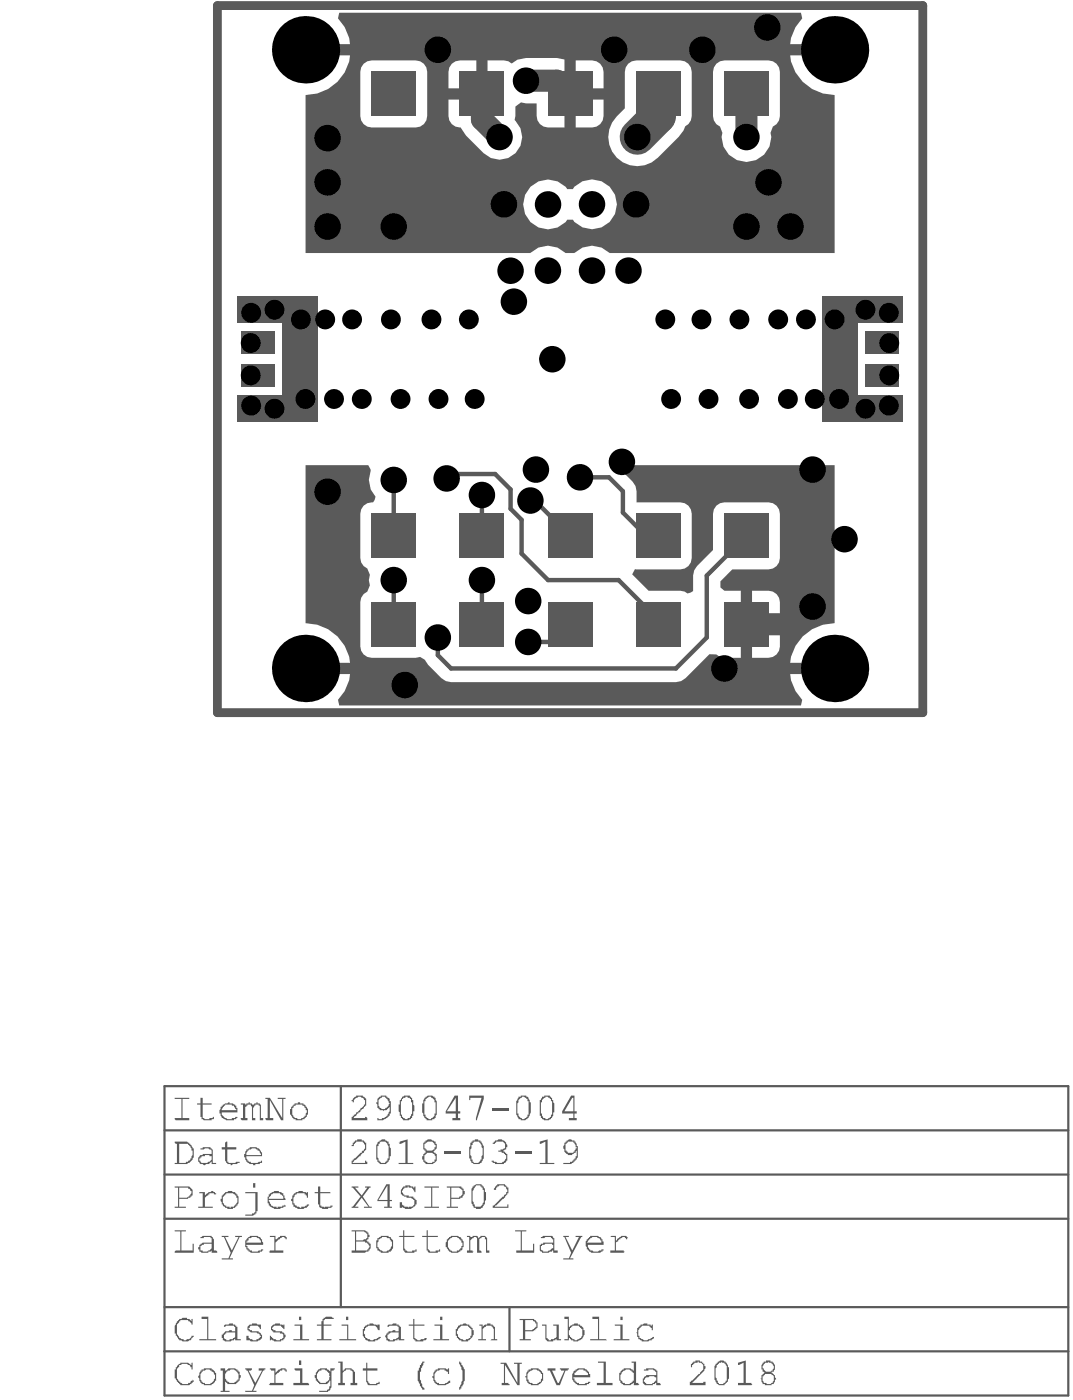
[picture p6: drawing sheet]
<svg xmlns="http://www.w3.org/2000/svg" width="81mm" height="105mm" viewBox="0 0 81 105" stroke-linecap="round" stroke-linejoin="round" font-family="sans-serif">
<path d="M16.4 .4h53.1v53.3h-53.1z" fill="none" stroke="#5a5a5a" stroke-width=".66"/>
<path d="M12.4 81.8h68v23.3h-68zM12.4 98.5h68M12.4 91.8h68M12.4 85.2h68M12.4 88.5h68M25.7 81.8v16.7M38.4 98.5v3.3M12.4 101.8h68" fill="none" stroke="#5a5a5a" stroke-width=".17"/>
<g fill="#5a5a5a">
<path d="M15 89.8h.4v.3l.4-.3a.38 .38 0 0 1 .5 .2h-.2a.24 .24 0 0 0-.2-.1 .24 .24 0 0 0-.2 .2l-.3 .1v.7h.6v.1h-1.1v-.1h.4v-1h-.3z"/>
<path d="M22.3 89.8l.5-.1 .3 .2 .1-.1v.4h-.1a.32 .32 0 0 0-.4-.3h-.1a.49 .49 0 0 0-.5 .4 .49 .49 0 0 0 .2 .5v.1l.4 .1v-.1h.2l.2-.2h.2a.73 .73 0 0 1-1.2 .1l-.2-.5h.1v-.2z"/>
<path d="M24 89.3l.1 .1v.4h.8v.1h-.8v.9l.1 .1 .3 .1v-.1l.5-.1v.2h-.3l-.1 .1a.42 .42 0 0 1-.6-.4h-.1v-.8h-.2v-.1h.2v-.4z"/>
<path d="M13.2 92.7h.8v.1h-.3v1.4h.8v-.5h.1v.7h-1.4v-.2h.4v-1.4h-.4z"/>
<path d="M16.7 93.1h.5v.1h-.3l.6 1 .5-1h-.3v-.1h.5v.1h-.2l-.7 1.6h.2v.1h-.8v-.1h.5l.2-.4-.5-1.2h-.2z"/>
<path d="M20.3 93.1h.4v.4l.2-.2a.52 .52 0 0 1 .7-.1v.2h-.1a.21 .21 0 0 0-.2-.2 .21 .21 0 0 0-.2 .2l-.4 .2v.6h.6v.2h-1l-.1-.1 .1-.1h.4v-1h-.4z"/>
<path d="M13.2 82.7h1v.1h-.5v1.4h.5v.2h-1v-.1v-.1h.5v-1.4h-.5z"/>
<path d="M15.1 82.7h.2v.4h.6v.1h-.6v.9a.28 .28 0 0 0 .2 .2 .28 .28 0 0 0 .3-.1h.2h.2l-.3 .1v.1h-.1a.55 .55 0 0 1-.6-.2h-.1v-1h-.3v-.1h.3z"/>
<path d="M18.1 83.1h.4v.1v-.1h.3l.3 .2 .2-.2h.3v.1v1h.2l.1 .1-.1 .1h-.2v-1a.21 .21 0 0 0-.3-.2 .21 .21 0 0 0-.2 .2v.1v.7h.1v.2h-.2v-1a.21 .21 0 0 0-.2-.2 .21 .21 0 0 0-.3 .2v.8h.1v.2h-.4l-.1-.2h.2v-1h-.2z"/>
<path d="M20 82.7h.3l.9 1.5v-1.4h-.3v-.1h.6v.1h-.2v1.6h-.1l-.9-1.5v1.3h.3v.2h-.5l-.1-.1v-.1h.2v-1.4h-.2z"/>
<path d="M17 86h.1v.4h.7v.2h-.7v.8a.43 .43 0 0 0 .6 .2l.1-.1h.2l-.1 .2-.5 .1v-.1h-.3l-.2-.3v-.8h-.2v-.2h.2v-.3z"/>
<path d="M40.8 99.8h.3v.8a.3 .3 0 0 0 .4 .4v-.1h.2l.2-.2v-.8h-.2v-.1h.4v1.1h.1v.1h-.3v-.2l-.2 .3a.39 .39 0 0 1-.5 0 .39 .39 0 0 1-.1-.5v-.7h-.3z"/>
<path d="M44.6 99.2h.5v1.7h.5l.1 .1h-1.3v-.1h.6v-1.5h-.4l-.1-.1z"/>
<path d="M48.2 99.8l.3-.1h.2v.1h.3v.1l.2-.1v.4h-.1a.32 .32 0 0 0-.5-.3h-.3l-.1 .1a.59 .59 0 0 0-.1 .6 .59 .59 0 0 0 .5 .4l.4-.1v-.1l.2-.1a.74 .74 0 0 1-1.1 .1l-.2-.4h.1v-.3z"/>
<path d="M13.6 102.7h.1a.55 .55 0 0 1 .6 .1l.2-.1v.5h-.1a.49 .49 0 0 0-.7-.4h-.2v.2a.44 .44 0 0 0-.2 .6v.2a.65 .65 0 0 0 .9 .4l.3-.3 .1 .2a.97 .97 0 0 1-1.1 .2l-.3-.4v-.7v-.2z"/>
<path d="M18.5 103.1h.5l-.1 .2h-.2l.5 .9 .5-.9h-.2v-.2h.5l-.2 .2-.7 1.5h.2v.1h-.8v-.1h.5l.1-.4-.5-1.1z"/>
<path d="M20.3 103.1h.4v.3l.1-.1a.55 .55 0 0 1 .8-.1v.1l-.2-.1-.3 .1-.4 .3v.6h.6l.1 .1-.1 .1h-1l-.1-.1 .1-.1h.4v-.9h-.3z"/>
<path d="M25.5 102.6h.3v.7a.54 .54 0 0 1 .5-.2 .54 .54 0 0 1 .4 .4v.7h.2v.2h-.5v-.2h.2v-.9l-.2-.1h-.3l-.3 .2v.8h.2v.2h-.5v-.2h.1v-1.5h-.1z"/>
<path d="M27.6 102.7h.1v.4h.7v.2h-.7v.7v.1a.43 .43 0 0 0 .6 .2v-.1l.3-.1v.2l-.4 .1a.42 .42 0 0 1-.6-.4v-.7h-.3l-.1-.1 .1-.1h.3z"/>
<path d="M31.8 102.6h.2l-.2 .3a1.72 1.72 0 0 0 .2 1.8h-.1a1.35 1.35 0 0 1-.3-1.7v-.2h.1z"/>
<path d="M32.8 103.2l.3-.1a.55 .55 0 0 1 .6 .2v-.2h.1v.4l-.1-.1a.55 .55 0 0 0-.6-.2 .55 .55 0 0 0-.4 .6 .32 .32 0 0 0 .4 .4v.1a.6 .6 0 0 0 .7-.3h.1v.2h-.1a.8 .8 0 0 1-1.2-.2l-.1-.3h.1v-.3z"/>
<path d="M34.6 102.6a1.18 1.18 0 0 1 .4 1.2v.2l-.2 .4h-.1v.3l-.1-.1a1.99 1.99 0 0 0 0-1.9z"/>
<path d="M37.7 102.7h.4l.9 1.5v-1.4h-.3v-.1h.6v.1h-.2v1.6h-.1l-1-1.6v1.4h.3l.1 .2h-.6v-.2h.1v-1.4h-.2z"/>
<path d="M41.2 103.1h.6v.2h-.2l.4 .9h.1l.4-.9h-.3v-.2h.6v.1l-.2 .1-.4 1.1h-.3l-.5-1.1h-.2z"/>
<path d="M45 102.6h.6v1.6h.5v.2h-1.2v-.2h.5v-1.5h-.4z"/>
<path d="M52.2 102.6h.2v-.1h.3v.1a.3 .3 0 0 1 .3 .3h.1a2.01 2.01 0 0 1-.7 1l-.4 .3h.9v-.1h.2v.3h-1.2v-.3l.7-.6a.68 .68 0 0 0 .3-.7l-.1-.1h-.2v-.1l-.2 .1a.3 .3 0 0 0-.3 .3h-.1v-.2z"/>
<path d="M55.6 102.7l.6-.2v1.7h.4l.1 .1-.1 .1h-1v-.2h.4v-1.5l-.4 .1z"/>
<path d="M13.5 99.4l.6-.1v.1h.1l.2 .1v-.1h.1v.4l-.2-.2a.87 .87 0 0 0-.7-.1 .57 .57 0 0 0-.3 .8 .61 .61 0 0 0 .4 .6 .61 .61 0 0 0 .7-.2v-.1h.2l-.1 .1a.6 .6 0 0 1-.9 .3l-.2-.1-.1-.3h-.1v-.1a1.28 1.28 0 0 1 .1-1z"/>
<path d="M15.2 99.2h.5v1.7h.6v.1h-1.3v-.1h.6v-1.5h-.4z"/>
<path d="M18.8 99.8h.2v-.1a.55 .55 0 0 1 .6 .2v-.1v.3a.51 .51 0 0 0-.7-.2l-.2 .2 .4 .2a.45 .45 0 0 1 .5 .3h.1a.49 .49 0 0 1-.6 .5l-.4-.1v-.1v.1h-.2v-.4h.2l.1 .3 .3 .1h.2v-.1h.2l.1-.2a.71 .71 0 0 0-.7-.3l-.1-.1a.27 .27 0 0 1-.2-.2 .27 .27 0 0 1 .2-.3z"/>
<path d="M20.6 99.8l.1-.1h.4v.1l.2 .1 .1-.1v.3h-.2a.43 .43 0 0 0-.5-.2l-.2 .2 .3 .2a.45 .45 0 0 1 .6 .3h.1a.32 .32 0 0 1-.3 .4v.1h-.5l-.3-.2-.1 .1v-.4l.3 .3 .2 .1h.3l.1-.1a.22 .22 0 0 0 .1-.3 .22 .22 0 0 0-.2-.1l-.1-.1a.38 .38 0 0 1-.5-.2h-.1v-.2z"/>
<path d="M24.4 99.3l.1-.1a.55 .55 0 0 1 .6 .2h-.2a.34 .34 0 0 0-.5 .2v.2h.6v.1h-.6v1h.6v.1h-1.1v-.1h.3v-1h-.3v-.1h.3v-.3h.1z"/>
<path d="M27.5 99.9l.3-.1v-.1h.3l.3 .2v-.1h.2v.4l-.2-.1a.51 .51 0 0 0-.7-.2 .53 .53 0 0 0-.3 .5 .53 .53 0 0 0 .4 .5l.3 .1 .4-.2v-.1h.2l-.2 .2a.73 .73 0 0 1-.9 .1 .73 .73 0 0 1-.3-.9h.1z"/>
<path d="M31.1 99.4h.1v.4h.8v.1h-.8v.8a.43 .43 0 0 0 .6 .2l.3-.1-.1 .2-.3 .1a.38 .38 0 0 1-.5-.2h-.1v-1h-.3v-.1h.3z"/>
<path d="M36.1 99.8h.2v.2l.2-.2h.2v-.1h.2v.1a.3 .3 0 0 1 .4 .3v.8h.1v.1h-.5l.3-.1v-.8h-.1a.38 .38 0 0 0-.5-.2l-.3 .2v.8h.3v.1h-.6v-.1h.3v-1h-.2z"/>
<path d="M26.5 89.4h.5v.1h-.3l.5 .6 .5-.6h-.2v-.1h.4l-.6 .8 .5 .7h.2v.1h-.6v-.1h.3l-.5-.7-.5 .7h.3v.1h-.5l.6-.8z"/>
<path d="M30.4 89.4h.1v-.1a.55 .55 0 0 1 .6 .2l.2-.1v.4h-.1l-.2-.3h-.2v-.1l-.2 .1a.3 .3 0 0 0-.3 .1 .3 .3 0 0 0 .1 .4v.1h.4v.1h.3l.1 .1a.32 .32 0 0 1 .2 .4 .32 .32 0 0 1-.3 .2 .48 .48 0 0 1-.7 .1l-.1-.1v.1h-.2v-.4h.2v.1l.1 .2h.3l.1 .1v-.1a.37 .37 0 0 0 .3-.1 .37 .37 0 0 0 .1-.4l-.3-.2h-.3a.34 .34 0 0 1-.4-.5z"/>
<path d="M32 89.4h1.1v.1h-.6v1.4h.6v.1h-1.1v-.1h.5v-1.4h-.5z"/>
<path d="M37.4 89.2h.1a.54 .54 0 0 1 .6 .1 .54 .54 0 0 1 .2 .5l-.4 .5-.6 .5v.1h.9v-.2h.1v.3h-1.2v-.2l.8-.6 .1-.2a.39 .39 0 0 0 .1-.6 .39 .39 0 0 0-.6 0l-.1 .1v.1h-.2z"/>
<path d="M26.8 82.5a.56 .56 0 0 1 .7 .2 .56 .56 0 0 1 0 .7l-.9 .8h.9h.1l.1 .2h-1.2v-.2l.6-.7a.43 .43 0 0 0 .4-.5 .43 .43 0 0 0-.5-.4l-.4 .5-.1-.2z"/>
<path d="M35.3 82.5h1.1v.3l-.5 1.6h-.1v-.2l.5-1.5h-.9v.2h-.1z"/>
<path d="M37 83.5h1.3v.1h-1.3z"/>
<path d="M26.7 85.9h.2v-.1h.3v.1a.32 .32 0 0 1 .4 .5 .78 .78 0 0 1-.5 .6l-.5 .6h.9v-.2h.1l.1 .3h-1.2v-.3l.7-.5v-.1a.44 .44 0 0 0 .2-.6 .44 .44 0 0 0-.6-.2l-.2 .2v.2h-.1z"/>
<path d="M30.1 86l.6-.2v1.8h.5l-.1 .1h-1.1v-.1h.5v-1.6l-.3 .2-.2-.1z"/>
<path d="M33.5 86.8h1.2v.1h-1.2z"/>
<path d="M37.3 85.9h.1a.53 .53 0 0 1 .6 .1 .53 .53 0 0 1 .1 .6l-.2 .1 .1 .1a.54 .54 0 0 1 .2 .5 .54 .54 0 0 1-.4 .4h-.5v-.1l-.3-.1v-.1h.2a.48 .48 0 0 0 .7 .1v-.1a.28 .28 0 0 0 .2-.2 .28 .28 0 0 0-.2-.3l-.1-.1h-.3v-.1l.3-.1a.31 .31 0 0 0 .3-.3 .31 .31 0 0 0-.2-.3h-.1a.38 .38 0 0 0-.5 .2h-.2z"/>
<path d="M38.8 86.8h1.2v.1h-1.2z"/>
<path d="M40.6 86l.6-.2v1.8h.5v.1h-1.1v-.1h.5v-1.6l-.4 .2h-.1z"/>
<path d="M21.2 22.3h2.7v9.5h-2.7z"/>
<path d="M61.9 22.3h2.7v9.5h-2.7z"/>
<path d="M17.9 29.8h3.3v2h-3.3z"/>
<path d="M18.1 25h2.6v1.7h-2.6z"/>
<path d="M17.9 22.3h3.3v2h-3.3z"/>
<path d="M64.6 29.8h3.3v2h-3.3z"/>
<path d="M64.6 22.3h3.3v2h-3.3z"/>
<path d="M65.2 25h2.5v1.7h-2.5z"/>
<path d="M18.1 27.5h2.6v1.7h-2.6z"/>
<path d="M65.2 27.5h2.5v1.7h-2.5z"/>
<path d="M13.5 89.5v.7h.6l.3-.3a.42 .42 0 0 0-.4-.4zM13.2 89.4h.8a.49 .49 0 0 1 .5 .7l-.2 .1h-.1v.1h-.7v.6h.5v.1h-.8v-.1h.2v-1.4h-.2z"/>
<path d="M17 89.9l-.1 .1a.56 .56 0 0 0 .2 .9 .56 .56 0 0 0 .8-.6l-.1-.1a.35 .35 0 0 0-.5-.3zM16.9 89.8h.2a.4 .4 0 0 1 .6 .1 .64 .64 0 0 1 0 1l-.2 .2h-.1a.72 .72 0 0 1-.8-.8h.1v-.2z"/>
<path d="M19.1 89.1h.1v.4h-.1zM18.5 89.8h.9v1.5h-.1a.32 .32 0 0 1-.4 .3h-.4v-.1h.5v-.1l.2-.1v-1.4h-.7z"/>
<path d="M20.4 90l-.2 .3h1.1a.43 .43 0 0 0-.5-.4zM20.3 89.9l.4-.2a.73 .73 0 0 1 .8 .7h-1.3l.1 .2a.45 .45 0 0 0 .5 .3v.1l.1-.1h.3l.2-.2 .1 .1-.1 .1a.83 .83 0 0 1-1.2-.2v-.5z"/>
<path d="M15.1 93.2l.4-.1a.45 .45 0 0 1 .6 .3v.8h.2l.1 .2h-.5v-.2l-.3 .2a.55 .55 0 0 1-.6-.2l-.1-.1a.67 .67 0 0 1 1-.5v-.2a.43 .43 0 0 0-.6-.2v.1h-.2zM15.2 93.8l-.1 .1v.3h.2v.1a.51 .51 0 0 0 .6-.5v-.1h-.6v.1z"/>
<path d="M18.7 93.3v.2l-.2 .1h1.1a.49 .49 0 0 0-.6-.4zM18.8 93.1a.76 .76 0 0 1 1 .7h-1.3l.1 .1a.3 .3 0 0 0 .4 .3l.1 .1a.55 .55 0 0 0 .5-.2h.2l-.2 .2a.97 .97 0 0 1-1.1-.2v-.2a.6 .6 0 0 1 .2-.7z"/>
<path d="M16.9 83.2l-.2 .4h1.1h-.1a.45 .45 0 0 0-.5-.4zM16.8 83.2l.2-.1a.63 .63 0 0 1 .9 .6v.1h-1.2a.6 .6 0 0 0 .8 .5v-.1h.2h.2a1.1 1.1 0 0 1-1.2 0l-.1-.3h-.1v-.3z"/>
<path d="M22.3 83.2l-.1 .1a.72 .72 0 0 0-.1 .9h.1a.63 .63 0 0 0 .9-.5l-.1-.1a.46 .46 0 0 0-.6-.4zM22.2 83.1h.2h.3a.64 .64 0 0 1 .5 .8 .64 .64 0 0 1-.7 .5h-.2l-.2-.2a.58 .58 0 0 1 .1-1z"/>
<path d="M13.5 86.2v1.4h.5v-.1a.42 .42 0 0 0 .4-.4l.1-.1v-.3h-.1v-.2l-.2-.2v-.1zM13.2 86h.9a.92 .92 0 0 1 .5 .9 .92 .92 0 0 1-.6 .8h-.8v-.1h.1v-1.4z"/>
<path d="M15.1 86.5l.3-.1a.38 .38 0 0 1 .5 .2h.1v1h.3v.1h-.4v-.2l-.1 .2-.5 .1-.4-.3v-.3l.2-.2h.2v-.1h.6v-.1a.42 .42 0 0 0-.6-.2h-.2zM15.2 87.1l-.2 .2a.35 .35 0 0 0 .5 .3l.4-.2v-.3h-.1v-.1z"/>
<path d="M18.7 86.6l-.2 .3v.1h1.1v-.2l-.2-.1a.4 .4 0 0 0-.6-.1zM18.5 86.6a.77 .77 0 0 1 1.2 .3v.2h-1.2a.32 .32 0 0 0 .4 .4v.1h.2a.55 .55 0 0 0 .5-.2h.1v.2l-.3 .1a.76 .76 0 0 1-1-.8h.1z"/>
<path d="M39.5 99.5v.7h.5l.2-.1a.24 .24 0 0 0 .2-.2 .24 .24 0 0 0-.1-.3l-.2-.1zM39.1 99.4h.9a.47 .47 0 0 1 .5 .5 .47 .47 0 0 1-.5 .4h-.5v.6h.5v.1h-.9v-.1h.3v-1.4h-.3z"/>
<path d="M43.1 99.9l-.1 .2a.51 .51 0 0 0 0 .7 .51 .51 0 0 0 .8-.1v-.1a.54 .54 0 0 0 0-.5 .54 .54 0 0 0-.5-.2zM42.5 99.2h.3v.9l.2-.2a.41 .41 0 0 1 .7 0 .62 .62 0 0 1 .2 .8 .62 .62 0 0 1-.8 .3l-.2-.2h-.1v.2h-.3v-.1h.2v-1.5h-.2z"/>
<path d="M46.7 99.2h.2v.3h-.2zM46.3 99.8h.6v1.1h.5v.1h-1.2v-.1h.5v-1h-.4z"/>
<path d="M15.3 103.3a.48 .48 0 0 0-.1 .7 .53 .53 0 0 0 .7 .2 .53 .53 0 0 0 .2-.7l-.2-.2a.4 .4 0 0 0-.6 0zM15.2 103.2h.1a.67 .67 0 0 1 1 .3 .67 .67 0 0 1-.7 .9 .67 .67 0 0 1-.6-.9z"/>
<path d="M16.6 103.1h.3v.2a.66 .66 0 0 1 1.1 .1v.1a.33 .33 0 0 1 0 .5l-.1 .1a.43 .43 0 0 1-.6 .2h-.2l-.2-.3v.8h.4v.1h-.7v-.1h.2v-1.5h-.2zM17.1 103.3a.47 .47 0 0 0-.1 .6 .47 .47 0 0 0 .5 .3h.1a.53 .53 0 0 0 .4-.6 .53 .53 0 0 0-.6-.4z"/>
<path d="M22.5 102.5h.2v.3h-.2zM22.2 103.1h.6v1.1h.4l.1 .2h-1.2v-.2h.5v-.9h-.3z"/>
<path d="M24 103.3a.47 .47 0 0 0-.1 .6 .47 .47 0 0 0 .4 .3h.1a.42 .42 0 0 0 .4-.4l.1-.1h-.1v-.3l-.2-.1a.32 .32 0 0 0-.5 0zM23.9 103.2l.3-.1a.6 .6 0 0 1 .7 .2v-.2h.3l-.1 .2h-.1v1.1a.43 .43 0 0 1-.5 .5h-.5v-.1h.6l.2-.2v-.2h.1v-.4h-.1a.51 .51 0 0 1-.7 .3 .66 .66 0 0 1-.2-1z"/>
<path d="M39.8 103.3v.1a.55 .55 0 0 0 .2 .8 .55 .55 0 0 0 .7-.2 .55 .55 0 0 0-.1-.7 .65 .65 0 0 0-.8 0zM39.8 103.2h.1a.67 .67 0 0 1 1 .5 .67 .67 0 0 1-.9 .7v-.1a.35 .35 0 0 1-.4-.5l-.1-.1h.1v-.3z"/>
<path d="M43.4 103.3l-.1 .1v.2h-.1h1.1a.3 .3 0 0 0-.4-.3v-.1zM43.3 103.2l.3-.1a.71 .71 0 0 1 .7 .3l.1 .1v.3h-1.2l.1 .1a.3 .3 0 0 0 .3 .3l.1 .1a.55 .55 0 0 0 .6-.2h.1l-.1 .2a.77 .77 0 0 1-.9 0 .77 .77 0 0 1-.3-.8z"/>
<path d="M47 103.1a.51 .51 0 0 1 .7 .2v-.6h-.1v-.1h.3v1.6l.2 .1v.1h-.4v-.3a.63 .63 0 0 1-.8 .2 .63 .63 0 0 1-.3-.8zM47 103.3a.55 .55 0 0 0-.3 .5 .55 .55 0 0 0 .4 .5h.2a.58 .58 0 0 0 .3-1 .4 .4 0 0 0-.6 0z"/>
<path d="M48.5 103.2l.3-.1a.47 .47 0 0 1 .7 .3v.8h.2v.2h-.3v-.2l-.2 .1v.1h-.2a.41 .41 0 0 1-.5-.1 .41 .41 0 0 1-.1-.4l.1-.1a.96 .96 0 0 1 .8-.2h.1a.36 .36 0 0 0-.1-.4 .36 .36 0 0 0-.4 0l-.1 .1h-.3zM48.6 103.8l-.1 .1a.32 .32 0 0 0 .4 .4h.2l.2-.2 .1-.1v-.2l-.2-.1z"/>
<path d="M54.1 102.7l-.2 .4v.7l.1 .3a.32 .32 0 0 0 .4 .2 .32 .32 0 0 0 .2-.3h.1v-.7a.63 .63 0 0 0-.4-.7v.1zM54 102.6a.51 .51 0 0 1 .8 .4h.1v.9l-.1 .2-.2 .1a.36 .36 0 0 1-.6 .1l-.2-.4v-1z"/>
<path d="M57.6 102.7a.39 .39 0 0 0-.1 .5 .39 .39 0 0 0 .6 .1 .39 .39 0 0 0 .1-.5l-.4-.2v.1zM57.6 103.5v.1a.34 .34 0 0 0 0 .6 .41 .41 0 0 0 .7-.3 .41 .41 0 0 0-.6-.4zM57.5 102.6h.1a.52 .52 0 0 1 .6 0 .52 .52 0 0 1 .1 .6v.1h-.2l.2 .3a.56 .56 0 0 1-.1 .7 .56 .56 0 0 1-.7 0h-.1l-.2-.4h.1v-.3l.3-.2-.3-.2v-.4z"/>
<path d="M16.9 99.8h.3l.1-.1h.2v.1a.3 .3 0 0 1 .4 .3v.8h.2v.1h-.4v-.2l-.1 .1a.63 .63 0 0 1-.7 .2l-.1-.2a.24 .24 0 0 1-.1-.2 .24 .24 0 0 1 .2-.2v-.2h.3l.1-.1 .4 .1v-.2a.43 .43 0 0 0-.6-.2l-.2 .1zM17 100.4v.1a.22 .22 0 0 0-.1 .2 .22 .22 0 0 0 .1 .2v.1h.3v-.1h.2l.2-.2v-.3z"/>
<path d="M22.5 99.2h.2v.3h-.2zM22.2 99.8h.6v1.1h.5v.1h-1.2v-.1h.5v-1h-.4z"/>
<path d="M26.1 99.2h.1v.3h-.1zM25.7 99.8h.5v1.1h.6v.1h-1.3v-.1h.6v-1h-.4z"/>
<path d="M29.3 99.8h.2l.1-.1h.2v.1a.3 .3 0 0 1 .4 .3v.8h.2v.1h-.4v-.2l-.1 .1a.63 .63 0 0 1-.6 .2l-.2-.2a.38 .38 0 0 1 .2-.5v-.1h.2l.1-.1 .4 .1v-.2a.43 .43 0 0 0-.6-.2l-.2 .1zM29.3 100.5l-.1 .1a.34 .34 0 0 0 .4 .4v-.1h.2l.2-.2v-.3h-.6z"/>
<path d="M33.1 99.2h.2v.3h-.2zM32.7 99.8h.6v1.1h.5v.1h-1.2v-.1h.5v-1h-.4z"/>
<path d="M34.7 99.9v.1a.47 .47 0 0 0-.3 .4 .47 .47 0 0 0 .3 .4 .32 .32 0 0 0 .5 .1 .45 .45 0 0 0 .3-.5v-.3h-.2a.43 .43 0 0 0-.6-.2zM34.5 99.9h.1a.66 .66 0 0 1 1 .3 .66 .66 0 0 1-.7 .9h-.2v-.1a.3 .3 0 0 1-.3-.4h-.1a.56 .56 0 0 1 .2-.6z"/>
<path d="M29.2 89.3l-.7 1.1h.7zM29.1 89.2h.2v1.2h.2v.1h-.2v.4h.2v.1h-.6v-.1h.3v-.4h-.8z"/>
<path d="M34 89.5v.7h.4a.39 .39 0 0 0 .4-.3 .39 .39 0 0 0-.2-.4zM33.6 89.4h1a.3 .3 0 0 1 .3 .3h.1v.3h-.1a.45 .45 0 0 1-.5 .3h-.4v.6h.5v.1h-.9v-.1h.3v-1.4h-.3z"/>
<path d="M35.8 89.3l-.1 .1a1.38 1.38 0 0 0 0 1.2v.3a.53 .53 0 0 0 .6-.1 .53 .53 0 0 0 .1-.6v-.6h-.1a.32 .32 0 0 0-.4-.3zM35.7 89.3l.1-.1a.38 .38 0 0 1 .5 .2h.1l.1 .4h.1v.6l-.1 .1v.2h-.1a.48 .48 0 0 1-.6 .4v-.1h-.1l-.2-.3v-.7a.56 .56 0 0 1 .2-.6z"/>
<path d="M28.8 82.6v.1a.42 .42 0 0 0-.2 .7 .34 .34 0 0 0 .6 0l.1-.3-.1-.3-.2-.2zM28.7 82.5a.38 .38 0 0 1 .5 .2l.1 .1 .1 .3a1.1 1.1 0 0 1-.2 1.1l-.4 .2h-.4l-.1-.1 .1-.1a.68 .68 0 0 0 .9-.6v-.2v.1a.46 .46 0 0 1-.6 .2 .46 .46 0 0 1-.3-.5l-.1-.1h.1v-.3z"/>
<path d="M30.4 82.7l-.1 .3h-.1v1h.1a.34 .34 0 0 0 .5 .2h.1l.1-.3v-.8h-.1v-.3l-.2-.1v-.1zM30.3 82.6l.1-.1a.38 .38 0 0 1 .5 .2l.2 .2v.3l.1 .1v.4l-.1 .1a.51 .51 0 0 1-.5 .6 .51 .51 0 0 1-.5-.6l-.1-.1v-.5h.1v-.3h.1z"/>
<path d="M32.1 82.7l-.1 .3v1a.33 .33 0 0 0 .3 .3 .33 .33 0 0 0 .3-.1l.1-.3h.1v-.8h-.1a.34 .34 0 0 0-.1-.4 .34 .34 0 0 0-.4 0zM32 82.6h.1a.51 .51 0 0 1 .8 .5v.6a.58 .58 0 0 1-.3 .6l-.1 .1a.38 .38 0 0 1-.5-.2l-.2-.4v-.7h.1v-.2z"/>
<path d="M34.3 82.7l-.7 1h.7zM34.2 82.5h.3v1.2h.2v.2h-.2v.3h.2v.2h-.6v-.2h.2v-.3h-.7v-.2z"/>
<path d="M39.3 82.6v.1a.66 .66 0 0 0-.3 .6v.6a.34 .34 0 0 0 .2 .3 .34 .34 0 0 0 .3 0l.3-.2v-1h-.1a.32 .32 0 0 0-.4-.4zM39 82.6h.2v-.1a.45 .45 0 0 1 .6 .3l.1 .3h.1v.6a.63 .63 0 0 1-1 .6l-.1-.3v-1z"/>
<path d="M41.1 82.6l-.3 .3v.2h-.1v.8l.1 .1a.34 .34 0 0 0 .5 .2l.3-.2v-1h-.1a.32 .32 0 0 0-.4-.4zM40.8 82.6h.2v-.1a.38 .38 0 0 1 .5 .2h.1v.2h.1v.2v.7v.2a.51 .51 0 0 1-.6 .4 .51 .51 0 0 1-.5-.6v-.9h.1z"/>
<path d="M43.1 82.7l-.6 1h.7v-1zM43 82.5h.3v1.2h.1v.2h-.1v.3h.1v.2h-.6v-.2h.4v-.3h-.9v-.2z"/>
<path d="M28.7 86l-.2 .2v.2h-.1v.8l.1 .1a.32 .32 0 0 0 .4 .3l.3-.2 .1-.5a.94 .94 0 0 0-.3-.9zM28.6 85.9a.4 .4 0 0 1 .6 .1l.1 .2v.2l.1 .1-.1 .9a.52 .52 0 0 1-.5 .3 .52 .52 0 0 1-.5-.5v-.6a.46 .46 0 0 1 .3-.6z"/>
<path d="M32 86.1a.39 .39 0 0 0 .1 .5 .39 .39 0 0 0 .5 0l.2-.2a.45 .45 0 0 0-.3-.4 .45 .45 0 0 0-.5 .1zM32.1 86.9a.38 .38 0 0 0-.1 .5l.2 .2h.3l.2-.2a.41 .41 0 0 0 0-.4 .41 .41 0 0 0-.5-.1zM32 85.9a.55 .55 0 0 1 .6 0 .55 .55 0 0 1 .3 .5l-.3 .4 .1 .1a.44 .44 0 0 1 .2 .5l-.1 .1a.87 .87 0 0 1-.8 .2l-.1-.2v-.1h-.1l.1-.5 .2-.1-.1-.1a.44 .44 0 0 1-.1-.6z"/>
<path d="M35.7 86l-.3 .6v.4l.2 .4a.32 .32 0 0 0 .3 .2 .32 .32 0 0 0 .3-.2h.1v-.3v-.1a.97 .97 0 0 0-.1-.8 .38 .38 0 0 0-.5-.2zM35.6 85.9a.59 .59 0 0 1 .8 .6v.2a.86 .86 0 0 1-.3 1 .46 .46 0 0 1-.7-.4h-.1v-.9h.1v-.3z"/>
<path d="M42.7 86v.1a.44 .44 0 0 0-.1 .6h.1a.38 .38 0 0 0 .5 .2l.1-.1a.47 .47 0 0 0 0-.6 .47 .47 0 0 0-.6-.2zM42.7 85.9a.4 .4 0 0 1 .6 .1 1.79 1.79 0 0 1 .1 1.4l-.2 .1a.63 .63 0 0 1-.7 .2l-.1-.1a.85 .85 0 0 0 .9-.4l.1-.1v-.4l-.3 .3h-.2a.42 .42 0 0 1-.4-.4l-.1-.2z"/>
<path d="M23 35h4.7l.2 .4a2 2 0 0 0 .4 2l-.2 .4a.87 .87 0 0 0-1 .9v3.3l.1 .4 .2 .2 .3 .2 .1 .5v.4v.4l-.1 .5-.3 .2-.2 .2-.1 .4v3.3a.86 .86 0 0 0 .9 .9h3.3a.76 .76 0 0 1 .9 .5l1 1 .4 .2 .4 .1h16.9l.4-.1 .3-.2 1.8-1.8h.5l.3 .2 .3 .1h1.3v-5.1h-1.3l-.3-.2v-.5l.9-.9h2.8a.86 .86 0 0 0 .8-.9v-3.3a.86 .86 0 0 0-.8-.9h-3.4a.86 .86 0 0 0-.8 .9v2.7l-1.2 1.2-.2 .4-.1 1.5-.4 .2-.6-.2h-2.4l-1.2-1.2 .2-.4h3.4a.86 .86 0 0 0 .9-.9v-3.3a.86 .86 0 0 0-.9-.9h-3.3a2.11 2.11 0 0 0-1.1-2.3l.2-.5h15.8v12a3.3 3.3 0 0 0-3.3 2.9h3.3v.9h-3.3l.1 .4 .3 .9 .5 .6-.1 .5h-34.8l-.1-.5 .6-.6 .3-.9 .1-.4h-3.4v-.9h3.4a3.3 3.3 0 0 0-3.4-2.9zM56.6 44.5v2.1h2.1v-1.2a.86 .86 0 0 0-.8-.9zM56.6 47.5v2.1h1.3a.86 .86 0 0 0 .8-.9v-1.2z"/>
<path d="M23 3.3h3.4l-.1-.4-.3-.9-.6-.6 .1-.4h34.8l.1 .4-.5 .6-.3 .9-.1 .4h3.3v.9h-3.3a3.3 3.3 0 0 0 3.3 3v11.9h-16.9a1.87 1.87 0 0 0-2.7 0h-.6a1.87 1.87 0 0 0-2.7 0h-16.9v-11.9a3.3 3.3 0 0 0 3.4-3h-3.4zM36.7 4.6v2.5h-.4v.4h-2.5v1.2a.98 .98 0 0 0 .9 .9l.4 .6 1.3 1.3a1.71 1.71 0 0 0 2.5 0 1.71 1.71 0 0 0-.2-2.5l.1-1 .4-.3 1.2 .1v.9a.86 .86 0 0 0 .9 .9h1.2v-5.1l-.6-.1h-2.3l-.6 .1-.5 .3-.2-.2h-.4zM43.3 4.6v2.1h2.1v-1.3a.86 .86 0 0 0-.8-.8zM34 4.8l-.2 .3v.3v1.3h2.1v-2.1h-1.3h-.3zM43.3 7.5v2.1h1.3a.86 .86 0 0 0 .8-.9v-1.2zM27.4 4.8l-.2 .3-.1 .3v3.3a.86 .86 0 0 0 .9 .9h3.3a.86 .86 0 0 0 .9-.9v-3.3a.86 .86 0 0 0-.9-.8h-3.3h-.3zM53.9 4.8l-.2 .3v.3v3.3v.4l.2 .3 .3 .1 .2 .5a1.85 1.85 0 0 0 1.8 2.2 1.85 1.85 0 0 0 1.8-2.2l.2-.5 .3-.1 .2-.3v-.4v-3.3a.86 .86 0 0 0-.8-.8h-3.4h-.3zM47.3 4.8l-.2 .3-.1 .3v2.8a2.63 2.63 0 0 0-1.1 2.7 2.19 2.19 0 0 0 3.6 1l1.6-1.6 .5-.8 .4-.4 .1-3.7a.86 .86 0 0 0-.9-.8h-3.3h-.3zM39.9 14.1a1.86 1.86 0 0 0 .1 2.7 1.86 1.86 0 0 0 2.7-.2h.4a1.86 1.86 0 0 0 2.8 .2 1.86 1.86 0 0 0-.1-2.8 1.86 1.86 0 0 0-2.7 .2h-.4a1.81 1.81 0 0 0-2.8-.1z"/>
</g>
<path d="M29.6 36.2v4.2M33.6 36l.4-.3h3.3l1.1 1.2v1.4l.9 .9v2.5l2 2h5.3l3 3v.3h.1M36.3 37.3v3.1M39.9 37.7h.4l2.6 2.7M43.7 36h2.1l1.1 1v1.6l1.7 1.8h1M29.6 43.7v3.3M36.3 43.7v3.3M42.9 47l-1.3 1.4h-1.8M56.2 40.4l-3 3v4.6l-2.3 2.4h-16.9l-1-1v-1.4" fill="none" stroke="#5a5a5a" stroke-width=".33"/>
<path d="M36.3 7.1v1.9l1.3 1.3M39.6 6.1h2.3l1 1M56.2 7.1v3.2M61.2 45.7l-1.3 1.3h-3.7" fill="none" stroke="#5a5a5a" stroke-width="1.7"/>
<path d="M49.6 7.1v1.6l-1.6 1.6" fill="none" stroke="#5a5a5a" stroke-width="2.7"/>
<g fill="#5a5a5a">
<path d="M30.4 92.7v.4h.8v.1h-.8v.8a.45 .45 0 0 0 .7 .2l.3-.1v.2l-.5 .1a.34 .34 0 0 1-.4 0 .34 .34 0 0 1-.1-.4v-.8h-.4l.1-.1h.3z"/>
<path d="M32.1 92.7h.1v.4h.8v.1h-.8v.9h.1a.38 .38 0 0 0 .5 .2v-.1h.3v-.1v.2l-.5 .1a.34 .34 0 0 1-.3 0 .34 .34 0 0 1-.2-.4v-.8h-.3v-.1h.3z"/>
<path d="M35.2 93.1h.2l.1 .1a.32 .32 0 0 1 .5 .1h.1a.32 .32 0 0 1 .3-.2 .32 .32 0 0 1 .3 .3v.8h.1v.2h-.2v-1h-.1v-.2h-.2l-.2 .2v.8l.2 .2h-.4v-1.1l-.1-.1h-.1l-.3 .3v.7l.3 .1-.1 .1h-.4v-.2h.1v-1h-.1z"/>
<path d="M38.8 92.7h.8v.1h-.3v1.4h.8v-.5h.1v.7h-1.3l-.1-.1 .1-.1h.3v-1.4h-.4z"/>
<path d="M42.4 93.1h.4v.1h-.2l.5 1 .5-1h-.3v-.1h.5l-.9 1.7h.3v.1h-.8v-.1h.4l.2-.4-.5-1.2h-.2z"/>
<path d="M46 93.1h.4v.4l.2-.2a.41 .41 0 0 1 .7 0l-.2 .1a.21 .21 0 0 0-.2-.2 .21 .21 0 0 0-.2 .2l-.3 .2v.6h.6v.1v.1h-1v-.2h.3v-1h-.3z"/>
<path d="M26.8 92.8v.7h.5l.2-.1a.31 .31 0 0 0 .1-.4 .31 .31 0 0 0-.3-.2zM26.8 93.5v.7h.7a.3 .3 0 0 0 .3-.1 .3 .3 0 0 0-.1-.4l-.2-.1v-.1zM26.5 92.7h.8a.32 .32 0 0 1 .4 .3h.1v.2l-.2 .3 .1 .1a.34 .34 0 0 1 0 .6v.1l-.2 .1h-1v-.2h.2v-1.4h-.2z"/>
<path d="M28.4 93.8a.55 .55 0 0 0 1.1 0 .55 .55 0 0 0-1.1 0zM28.4 93.3h.1a.87 .87 0 0 1 .8-.2v.1a.82 .82 0 0 1 .2 1 .97 .97 0 0 1-1.1 0v-.2h-.1v-.5h.1z"/>
<path d="M33.9 93.3a.58 .58 0 0 0-.2 .6 .58 .58 0 0 0 .6 .4l.1-.1a.3 .3 0 0 0 .3-.3h.1v-.3l-.2-.2a.48 .48 0 0 0-.7-.1zM33.8 93.2a.72 .72 0 0 1 .8 0 .72 .72 0 0 1 .3 .7 .68 .68 0 0 1-1 .4 .68 .68 0 0 1-.2-1z"/>
<path d="M40.7 93.2l.5-.1a.34 .34 0 0 1 .4 0 .34 .34 0 0 1 .1 .4v.7h.3v.2h-.3v-.2h-.1a.63 .63 0 0 1-.7 .2 .34 .34 0 0 1-.3-.5l.3-.3h.8a.34 .34 0 0 0-.5-.4l-.2 .1h-.3zM40.8 93.8l-.1 .1a.34 .34 0 0 0 .4 .4l.6-.3v-.2l-.1-.1z"/>
<path d="M44.4 93.3l-.2 .3h1.2h-.1a.49 .49 0 0 0-.7-.4zM44.4 93.1a.77 .77 0 0 1 1 .6v.1h-1.2h.1a.32 .32 0 0 0 .3 .4l.1 .1a.55 .55 0 0 0 .6-.2h.1v.1a1.04 1.04 0 0 1-1.2-.1v-.1a.57 .57 0 0 1 .2-.8z"/>
</g>
<g fill="#000">
<circle cx="23" cy="3.7" r="2.53"/>
<circle cx="24.7" cy="10.4" r="1"/>
<circle cx="24.7" cy="13.7" r="1"/>
<circle cx="24.7" cy="17.1" r="1"/>
<circle cx="29.6" cy="17.1" r="1"/>
<circle cx="33" cy="3.7" r="1"/>
<circle cx="37.6" cy="10.3" r="1"/>
<circle cx="37.9" cy="15.4" r="1"/>
<circle cx="39.6" cy="6.1" r="1"/>
<circle cx="41.3" cy="15.4" r="1"/>
<circle cx="44.6" cy="15.4" r="1"/>
<circle cx="46.2" cy="3.7" r="1"/>
<circle cx="47.9" cy="15.4" r="1"/>
<circle cx="48" cy="10.3" r="1"/>
<circle cx="52.9" cy="3.7" r="1"/>
<circle cx="56.2" cy="10.3" r="1"/>
<circle cx="56.2" cy="17.1" r="1"/>
<circle cx="57.8" cy="2.1" r="1"/>
<circle cx="57.9" cy="13.7" r="1"/>
<circle cx="59.5" cy="17.1" r="1"/>
<circle cx="62.8" cy="3.7" r="2.53"/>
<circle cx="18.9" cy="25.8" r=".75"/>
<circle cx="18.9" cy="28.3" r=".75"/>
<circle cx="18.9" cy="23.6" r=".75"/>
<circle cx="18.9" cy="30.6" r=".75"/>
<circle cx="20.7" cy="30.8" r=".75"/>
<circle cx="20.7" cy="23.3" r=".75"/>
<circle cx="22.7" cy="24.1" r=".75"/>
<circle cx="23" cy="30.1" r=".75"/>
<circle cx="24.5" cy="24.1" r=".75"/>
<circle cx="24.7" cy="37" r="1"/>
<circle cx="25.1" cy="30.1" r=".75"/>
<circle cx="26.5" cy="24.1" r=".75"/>
<circle cx="27.2" cy="30.1" r=".75"/>
<circle cx="29.4" cy="24.1" r=".75"/>
<circle cx="29.6" cy="36.2" r="1"/>
<circle cx="30.2" cy="30.1" r=".75"/>
<circle cx="32.5" cy="24.1" r=".75"/>
<circle cx="33" cy="30.1" r=".75"/>
<circle cx="33.6" cy="36" r="1"/>
<circle cx="35.3" cy="24.1" r=".75"/>
<circle cx="35.7" cy="30.1" r=".75"/>
<circle cx="36.3" cy="37.3" r="1"/>
<circle cx="38.4" cy="20.4" r="1"/>
<circle cx="38.7" cy="22.7" r="1"/>
<circle cx="39.9" cy="37.7" r="1"/>
<circle cx="40.3" cy="35.4" r="1"/>
<circle cx="41.3" cy="20.4" r="1"/>
<circle cx="41.6" cy="27.1" r="1"/>
<circle cx="43.7" cy="36" r="1"/>
<circle cx="44.6" cy="20.4" r="1"/>
<circle cx="46.8" cy="34.8" r="1"/>
<circle cx="47.3" cy="20.4" r="1"/>
<circle cx="50.1" cy="24.1" r=".75"/>
<circle cx="50.5" cy="30.1" r=".75"/>
<circle cx="52.8" cy="24.1" r=".75"/>
<circle cx="53.3" cy="30.1" r=".75"/>
<circle cx="55.7" cy="24.1" r=".75"/>
<circle cx="56.4" cy="30.1" r=".75"/>
<circle cx="58.6" cy="24.1" r=".75"/>
<circle cx="59.3" cy="30.1" r=".75"/>
<circle cx="60.7" cy="24.1" r=".75"/>
<circle cx="61.2" cy="35.4" r="1"/>
<circle cx="61.3" cy="30.1" r=".75"/>
<circle cx="62.8" cy="24.1" r=".75"/>
<circle cx="63.2" cy="30.1" r=".75"/>
<circle cx="65.2" cy="30.8" r=".75"/>
<circle cx="65.2" cy="23.3" r=".75"/>
<circle cx="66.9" cy="23.6" r=".75"/>
<circle cx="66.9" cy="30.6" r=".75"/>
<circle cx="67" cy="28.3" r=".75"/>
<circle cx="67" cy="25.8" r=".75"/>
<circle cx="23" cy="50.4" r="2.53"/>
<circle cx="29.6" cy="43.7" r="1"/>
<circle cx="30.5" cy="51.6" r="1"/>
<circle cx="33" cy="48" r="1"/>
<circle cx="36.3" cy="43.7" r="1"/>
<circle cx="39.8" cy="45.3" r="1"/>
<circle cx="39.8" cy="48.4" r="1"/>
<circle cx="54.5" cy="50.4" r="1"/>
<circle cx="61.2" cy="45.7" r="1"/>
<circle cx="62.8" cy="50.4" r="2.53"/>
<circle cx="63.6" cy="40.6" r="1"/>
</g>
<g fill="#5a5a5a">
<path d="M28 45.4h3.3v3.3h-3.3z" fill-rule="evenodd"/>
<path d="M28 38.7h3.3v3.3h-3.3z" fill-rule="evenodd"/>
<path d="M28 5.4h3.3v3.3h-3.3z" fill-rule="evenodd"/>
<path d="M34.6 45.4h3.3v3.3h-3.3z" fill-rule="evenodd"/>
<path d="M34.6 38.7h3.3v3.3h-3.3z" fill-rule="evenodd"/>
<path d="M34.6 5.4h3.3v3.3h-3.3z" fill-rule="evenodd"/>
<path d="M41.3 45.4h3.3v3.3h-3.3z" fill-rule="evenodd"/>
<path d="M41.3 38.7h3.3v3.3h-3.3z" fill-rule="evenodd"/>
<path d="M41.3 5.4h3.3v3.3h-3.3z" fill-rule="evenodd"/>
<path d="M47.9 45.4h3.3v3.3h-3.3z" fill-rule="evenodd"/>
<path d="M47.9 38.7h3.3v3.3h-3.3z" fill-rule="evenodd"/>
<path d="M47.9 5.4h3.3v3.3h-3.3z" fill-rule="evenodd"/>
<path d="M54.5 45.4h3.4v3.3h-3.4z" fill-rule="evenodd"/>
<path d="M54.5 38.7h3.4v3.3h-3.4z" fill-rule="evenodd"/>
<path d="M54.5 5.4h3.4v3.3h-3.4z" fill-rule="evenodd"/>
</g>
</svg>
